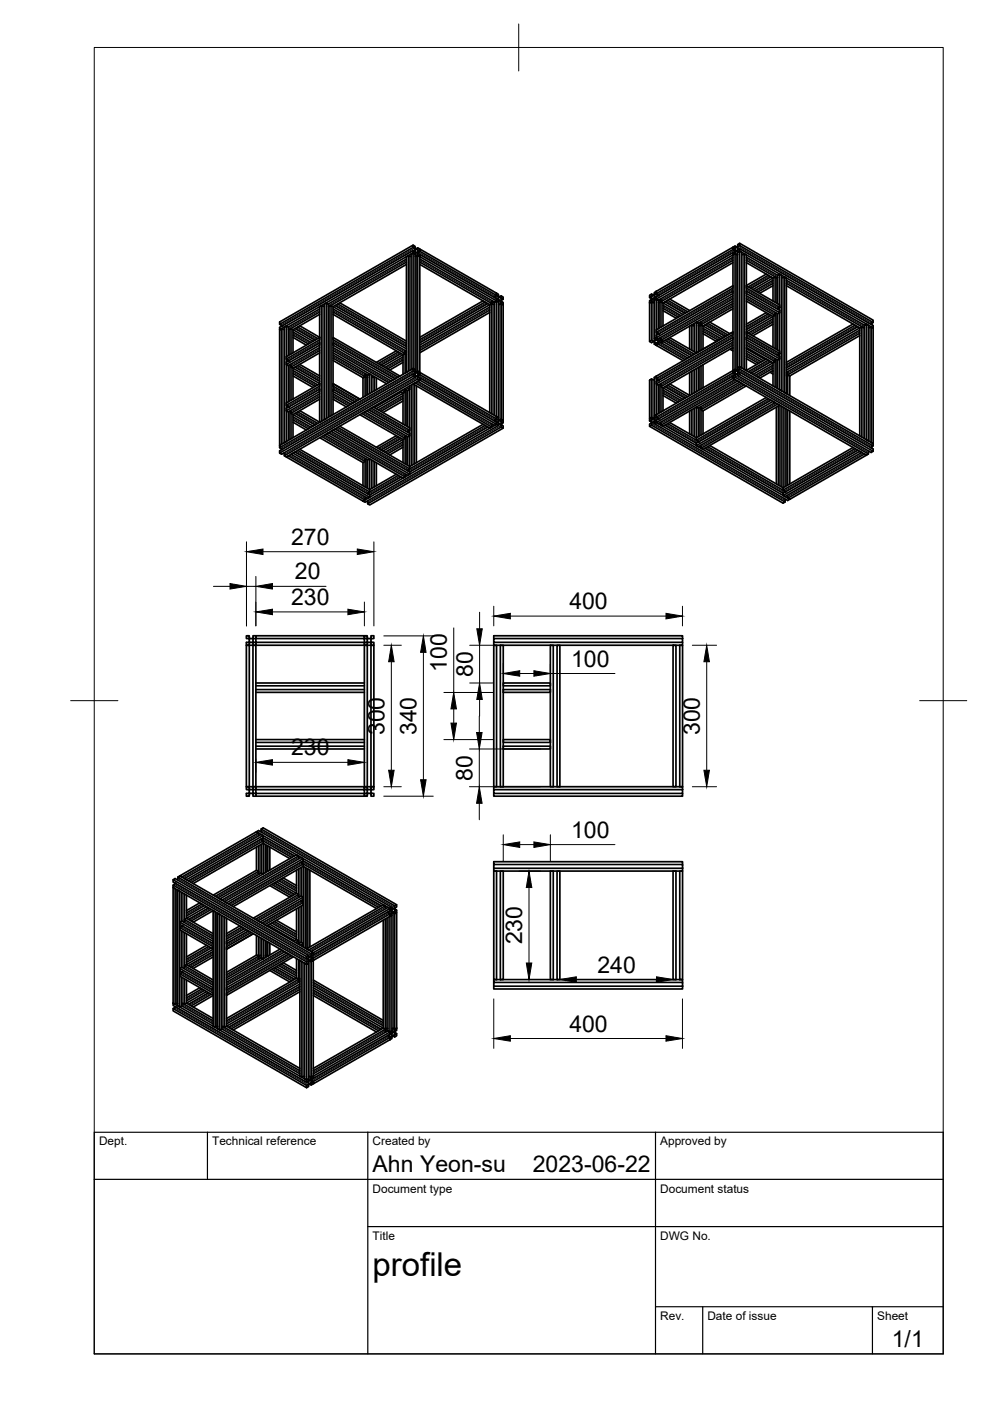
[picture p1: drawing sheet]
<svg xmlns="http://www.w3.org/2000/svg" width="210mm" height="297mm" viewBox="0 0 210 297" stroke-linecap="round" stroke-linejoin="round" font-family="sans-serif">
<defs><g id="words">
<text font-size="7" x="79" y="270.6">profile</text>
<g font-size="4.9">
<text x="61.7" y="115.5">270</text>
<text x="62.5" y="122.9">20</text>
<text x="61.7" y="128.3">230</text>
<text x="120.7" y="129.2">400</text>
<text x="94.7" y="142.4" transform="rotate(-90 94.7 142.4)">100</text>
<text x="100.2" y="143.5" transform="rotate(-90 100.2 143.5)">80</text>
<text x="121.1" y="141.3">100</text>
<text x="81.5" y="155.9" transform="rotate(-90 81.5 155.9)">300</text>
<text x="88.3" y="155.9" transform="rotate(-90 88.3 155.9)">340</text>
<text x="148.4" y="155.9" transform="rotate(-90 148.4 155.9)">300</text>
<text x="61.7" y="160.2">230</text>
<text x="100.2" y="165.5" transform="rotate(-90 100.2 165.5)">80</text>
<text x="121.1" y="177.6">100</text>
<text x="110.7" y="200.2" transform="rotate(-90 110.7 200.2)">230</text>
<text x="126.7" y="206.2">240</text>
<text x="120.7" y="218.7">400</text>
<text x="79" y="248.5">Ahn Yeon-su</text>
<text x="113" y="248.5">2023-06-22</text>
<text x="189.1" y="285.7">1/1</text>
</g>
<g font-size="2.5">
<text x="21" y="242.9">Dept.</text>
<text x="45" y="242.9">Technical reference</text>
<text x="79" y="242.9">Created by</text>
<text x="140" y="242.9">Approved by</text>
<text x="79" y="252.8">Document type</text>
<text x="140" y="252.8">Document status</text>
<text x="79" y="262.9">Title</text>
<text x="140" y="262.9">DWG No.</text>
<text x="140" y="279.9">Rev.</text>
<text x="150" y="279.9">Date of issue</text>
<text x="186" y="279.9">Sheet</text>
</g>
</g></defs>
<!-- layer: Visible -->
<g fill="none" stroke="#000" stroke-width=".36">
<path d="M86.2 54.4l.4-.2v24.5l-.4 .3zM86.2 56.1l-15.6 8.9M86.2 55.6l-16.3 9.3M86.2 54.9l-16.6 9.5M86.6 54.2l.6 .1M87.6 53.1v.5l.4 .3v24.5l-.4-.3-.4 .3v-24.5l.4-.3v24.5l.4 .3 .1 .5M87.6 52.5v-.5l-28.3 16.3v.5l28.3-16.3 .4 .4M87.6 52l.4 .2 .1 .6M88 53.5l.1-.1 .3 .2M88 54.3h.3M88 52.9v.3M88 53.2l-.1 .1-.3-.2-28.3 16.3v.5l28.3-16.3 .4 .3v-.4"/>
<path d="M88.1 52.8l.5-.3v.4l-.2 .1M88.1 52.8l.3 .1M88.3 54.3l.3-.1 .4 .2v24.6l-.4-.3-.5 .2M88.4 53.6l.2 .6-.3 .1M88.6 52.5l.4 .3v.5l-.4 .2v-.3M88.6 53.2l.4 .1-.4 .3M88.6 53.5l.4 .4v.5l-.4-.2v24.5l.4 .3v.4l-.4 .3v-.3l.1-.1 .3 .1-.3 .2M89 55.6l15.3 8.8 .5 .1M89 54.9l15.8 9.1M89 56.1l14.8 8.5M155.4 55.2l-15.3 8.8v5.4M155.4 55.7l-14.8 8.5"/>
<path d="M155.4 54.5l-15.8 9.2M155.4 54v24.6M155.7 53.4l-.3 .2v.4M155.7 52.7l-.3 .2 .3 .2M155.7 52.7l.2 .1v.3M155.7 53l.1 .2M155.9 52.2l.4 .2-.4 .2zM155.9 52.2l-.5 .2v.5l.5 .2M155.9 53.1l-.2 .3M156.1 54l-.2-.2-.5 .2M156.1 53.9h.3M156.3 52.4l.1-.6 .4-.2 28.3 16.3v.5"/>
<path d="M156.5 52.9l.3-.2 28.3 16.3v.5l-28.3-16.3-.4 .3 .4-.3v25.1l28.3 16.2-.3 .2M156.6 52.2l-.2 .3 .2 .4M156.8 52.7v.5l.4 .3v24.5l-.4-.2-.4 .2v-25l-.4 .2-.1 .3v24.8l-.5 .3v.5l.5 .2M156.8 51.6v.5l28.3 16.3-.3 .1M156.8 52.1l-.3 .1M157.3 53.9l.5-.1v24.5l.4 .3M157.8 53.8l.4 .2v24.6M158.2 55.7l5.7 3.2M158.2 55.2l6.4 3.7M158.2 54.5l6.7 3.9M162.5 58.1l-4.3 2.4M162.9 58.4l-4.3 2.4"/>
<path d="M163.5 58.7l-4.3 2.4M163.9 58.9l.4-.2v5.4M163.9 59.4l-3.8 2.2M163.9 58.9l-4.3 2.5M163.9 58.9v4.9M164.3 58.7l.3 .2M164.6 58.8h.3M164.9 58.4v6M165.3 58.1l.4 .3v24.5l-.4-.3v-24.5l-.4 .3M166.3 58.7l.4 .2v24.6l-.4-.3zM166.3 58.7l-.5 .1M166.7 59.4l16.6 9.5"/>
<path d="M59.3 68.8l.4 .3M59.3 69.9l.4-.2v24.5l-.4 .2zM59.7 69.7l.6 .1M60.3 69.3l.4-.2v24.5l-.4 .3zM60.7 69.1l.4 .2v6.1M60.7 77.3l7.1-4.1v-.5l-7.1 4.1v.5l.4 .2M60.7 76.1l7.1-4.1v-.4l-7.1 4v.5l.3 .2M61 76.3l.1 .2M61.1 77.5v7.7M61.1 69.8h.3M61.6 77.3l.1 .2M61.7 77.5v.3l.4 .3"/>
<path d="M61.7 69.7v5.4M61.7 77.5v7.4M62.1 69.9l4.3 2.5M62.1 70.4l3.9 2.2M62.1 71l3.3 1.9M62.1 71.5l2.9 1.7M62.1 78.1l5.7 3.2M62.1 78.6l5.3 3M62.1 79.2l4.7 2.7M62.1 79.7l4.3 2.5M62.1 69.9v4.9M62.1 78.1v6.5"/>
<path d="M62.5 69.6l4.3 2.5M62.5 77.8l5.3 3M63.1 69.3l4.3 2.5M63.1 77.5l4.7 2.7M63.5 69.1l4.3 2.4M63.5 77.3l4.3 2.4M67.8 66.2l-6.4 3.6 .3-.1 .4 .2M67.8 66.6l-5.7 3.3M67.8 65.5l-6.7 3.8M67.8 73.7l-6.7 3.8M67.8 74.8l-5.7 3.3M67.8 74.3l-6.1 3.5"/>
<path d="M68.2 64.8l-.4 .2v24.5M68.8 64.9l-.6-.1v24.5l-.4 .2M69.2 64.2l-.4 .2v24.6l.4-.3v-24.5l.4 .2v24.1M69.6 64.9h.3M70.2 64.8l-.3 .1M70.6 65l-.4-.2v23.4M70.6 75.9l6.8 3.9v4.2M70.6 66.2l15.6 8.9M70.6 65l15.6 9M70.6 65.5l15.6 9M70.6 66.6l14.8 8.6M70.6 73.7l12.4 7.1"/>
<path d="M70.6 74.8l11.4 6.6M70.6 75.3l7.4 4.2M70.6 76.4l6.4 3.7M70.6 74.3l11.8 6.8M70.6 65v22.9M71 64.8l15.2 8.7M71.6 64.4l14.6 8.4M72 64.2l14.2 8.1M77.5 79.3l-.1 .5-.4 .3M78 79.5l.4-.2-1.4 .8M78 79.5v4.2M78 80l-.6-.2-.4 .3"/>
<path d="M78.4 79.3v4.1M78.8 79.6v3.6M79.4 79.8l-.6 .2M79.4 79.9v3M84 74.4l-4.2 2.4M84.5 74.6l-4.3 2.5M84.8 79.7l-14.2-8.1v.4l13.8 8M85 75l-4.2 2.4M85.4 75.2l.5-.2v4.1M85.4 76.8l-2.8 1.7M85.4 76.3l-3.2 1.9M85.4 75.7l-3.8 2.2"/>
<path d="M85.4 75.2v4.2M86 74.4l-.1 .6-.5 .2M86.2 74.8l-5 2.8M87.6 78.6v-.5l-28.3 16.3v.5l28.3-16.3 .4 .3v.5l-.4-.1-28.3 16.3v.5l28.3-16.3 .4 .2M87.6 79.3v.5M88 79.7l.1-.1 .3 .2M88 79.7v.3l-28.3 16.3-.4-.2M88.4 79.1l.2-.1v-.3l-.5 .3 .3 .1M88.4 79.8l.2 .2M88.6 79.7l.4 .4v.5l-28.3 16.3-.4-.3M88.7 79.6l-.1 .2M102.4 63.8l-13.4 7.7"/>
<path d="M102.8 64l-13.8 8M103.4 64.4l-14.4 8.3M103.8 64.6l.5-.2v23.4M103.8 66.2l-14.8 8.6M103.8 65.8l-14.8 8.5M103.8 65.1l-14.8 8.5M103.8 64.6v22.9M104.4 63.8l-.1 .6-.5 .2M104.8 64l.5-.2v24.5M104.8 64v24.1M105.3 63.3l.4 .1M105.3 62.2l-16.3-9.4v.5l16.5 9.5 .2 .2"/>
<path d="M105.3 62.2v.4l-.4 .4M105.3 62.2l.4 .2 .1 .6M105.3 63.3v.5l-16.3 9.4M105.3 63.8l.4 .2v24.6l-.4-.3M105.3 63.3v.5l-.5 .2M105.3 63.3l-16.3-9.4v.5l16.3 9.4M105.7 63.1v.3M105.7 64.5h.3M105.8 63h.5M105.8 63l.5-.3v.4M105.8 63.6l.5 .4v.4l-.3 .1 .3-.1 .4 .2v24.5l-.4-.2-.3 .2M105.8 63.6l-.1 .4-.4-.2"/>
<path d="M106.3 62.7l.4 .3v.5l-.4 .2M106.3 63.7l.1 .2M106.4 64l.3 .1v.5l-.4-.2v24.5l.4 .2v.5l-.4 .3M106.4 63.3l.3 .2M106.4 63.3l-.1 .4M137.7 64.2v8.2l.5-.2M137.7 72.4l.5 .3 .5-.2M138.2 62.3l-.5 .3v.5l.5 .2v-.3M138.2 63.7v8.5l.4 .2 .4-.2M138.2 63.3l-.5 .4v.5M138.2 63l-.2-.1-.3 .2M138.2 62.7l.4-.1-.4-.3v.4"/>
<path d="M138.6 63.3l-.4 .3M138.6 63.2l.1 .1M138.7 63.7l.4-.3 5.7 3.3M138.7 63.7l.4-.3 .5 .3M138.7 63.7v8.1l.3 .2M138.7 72.5v.5l.3-.2M138.7 62.7v.3M138.7 63.3v.4M138.7 72.5l.3 .2M138.7 73l.4 .2M138.7 64.1l-.5-.1-.5 .2M139 72v.2"/>
<path d="M139 72.6v.2M139.1 62.9l-.4 .1M139.1 61.8v.5l.3 .1-.3-.1-.4 .4M139.1 61.8l-.4 .2-.1 .6M139.1 79.8l-.4 .2v8.2l.4-.3M139.1 62.9v.5l.5 .3M139.1 61.8l16.3-9.4v.5l-16.3 9.4zM139.1 62.9l16.3-9.3v.4l-16.3 9.4M139.1 79.8v.4l.3 .2M139.1 79.8l16.3-9.4v.5l-16.3 9.3M139.1 70.4l16.3-9.3v-.5l-16.3 9.3v.5l.3 .2M139.1 71.1l16.3-9.4v.5l-16.3 9.4 .5 .2-.5-.2z"/>
<path d="M139.1 63.4v8.2l-.4 .2M139.1 62.9v.5M139.1 73.2l5.7 3.3M139.3 72.6v.2M139.3 72.8l6 3.4M139.4 62.4l.2 .3M139.4 70.6l.2 .2M139.6 72.7v.3l-.5 .2M139.6 71.8l-.4 .3 .7 .2M139.6 72.5v.5l-.5 .2M139.6 63.7v6M139.6 72.5l-.3 .2"/>
<path d="M139.6 72.5h.3M139.6 64.1h.3M139.7 72.4l-.1 .2M139.8 64.1l.3-.1 .5 .2M139.8 72.5l6 3.4M140 63.4l.1 .6 .5 .2M140 71.6l.1 .2M140.1 71.8v.4l.5 .2M140.1 71.8v.4l-.3 .1M140.6 65.9l2.8 1.6M140.6 65.4l3.2 1.9M140.6 64.7l3.8 2.2"/>
<path d="M140.6 64.2v4.9M140.6 72.4l-.5 .3M140.6 72.4l5.6 3.3M141 64l4.2 2.4M141 72.2l5.7 3.2M141.6 63.7l4.2 2.4M141.6 71.8l5.6 3.3M142 63.4l4.2 2.5M142 71.6l5.6 3.2M146.2 69.1v4.9M146.2 79v4.8l-4.2-2.4M146.6 78.7v4.9"/>
<path d="M147.2 68.6v6M147.2 78.4v4.9M147.2 69l-.5-.1-.1 5.4M147.6 68.3v6.6l7.8-4.5M147.6 78.1v5M148.1 77.9v4.9M148.1 69h.3M148.3 69l.3-.1v5.4M148.6 77.6v4.9M149.1 70.7l2.8 1.7M149.1 70.3l3.2 1.8M149.1 69.6l3.8 2.2"/>
<path d="M149.1 77.3v4.9M149.5 68.9l4.2 2.4M150.1 68.5l4.2 2.5M150.5 68.3l4.2 2.4M153.3 71.6l-5.6-3.3 .4 .2v6.1M154.8 74l.6 .4M155.2 73.8l.2 .1M155.4 65l-6.8 3.9 .5 .2v4.9M155.4 65.5l-6.3 3.6-.5-.2-.1-.6M155.4 78.6v.5l-16.3 9.3v-8.6M155.4 63.4l-15.3 8.8 .5 .2M155.4 64.3l-7.3 4.2"/>
<path d="M155.4 63.8l-14.8 8.6M155.4 78.6l-16.3 9.3M155.4 73.7l-14.8 8.5M155.4 73.2l-15.3 8.8M155.4 72.5l-15.8 9.1M155.4 62.7l-15.8 9.1M155.7 78.9l-.3 .2 .3 .1M155.7 78.9l.2 .1v.3M155.7 79.2l.1 .2M155.9 80l-.5 .2v-.5l-16.3 9.4M155.9 79.3l-.2 .3M156.1 78.5l-.2-.2-.5 .3"/>
<path d="M156.1 78.5h.2M156.3 78.6l-.4-.3-.1 .3 .2 .1M156.3 78.6l-.3 .1M156.4 78.3v-.3l.4-.2 28.3 16.3v.4M156.4 78.3l-.1 .3M156.5 79.1l.3-.2 28.3 16.3v.5M156.6 78.4l-.2 .3 .2 .3M156.8 78.9v.5l28.3 16.3-.4 .2-28.3-16.3v-.4l-.5 .3v.5l28.2 16.3-.4 .2-28.3-16.3v-.5l.3-.1M156.8 78.3l-.3 .1M156.8 79.4l-.4 .2M158.2 70.4l7.1 4.1v.5l-7.1-4.1zM158.2 71.6l7.1 4v.5l-7.1-4.1z"/>
<path d="M158.2 72.5l6.7 3.9 .4-.3M158.2 73.2l6.1 3.5-.4 .2-5.7-3.2M158.2 60.6l7.1 4.1v.5l-7.1-4.1zM158.2 61.7l7.1 4.1v.5l-7.1-4.1zM158.2 62.7l6.7 3.8 .4-.2M158.2 63.4l6.1 3.5-.4 .2-5.7-3.3M158.2 73.9l4.1 2.3M158.2 76l2.2 1.3M158.2 75.6l2.6 1.5M158.2 74.9l3.2 1.8M158.2 74.4l3.6 2.1M158.2 70.4l5.7-3.3v6.5"/>
<path d="M159.6 79.4l4.3-2.5v4.9M162.5 76.1l-4.3 2.4M162.5 66.3l-4.3 2.4M162.9 76.4l-4.3 2.4M162.9 66.5l-4.7 2.7M163.3 78.9l.6 .4M163.5 66.9l-5.3 3M163.5 76.7l-4.3 2.4M163.7 78.7l.2 .1M163.9 60.6l-2.8 1.6M163.9 60.1l-3.3 1.9M163.9 78.6l-2.8 1.6"/>
<path d="M163.9 78.1l-3.3 1.9M163.9 77.4l-3.8 2.2M163.9 68.7l-4.3 2.5M163.9 68.2l-4.7 2.8M163.9 67.6l-5.3 3M164.3 76.4v5.7M164.5 76.1l-.2 .2M164.5 66.3l-.2 .2v7.4M164.9 66.5v7.7M164.9 76.4v6M165.3 75l-.4 .4M165.3 65.2l-.4 .3"/>
<path d="M166.7 79.6l.3-.1v4.1M166.7 79.3l.7 .4M166.7 60.6l15.6 8.9M166.7 60.1l16.3 9.3M166.9 78.9l.1 .6 .4 .2M180.9 68.7l-14.2 8.1M181.3 68.9l-14.6 8.4M181.9 69.3l-15.2 8.7M182.3 70.7l-15.3 8.8 .4 .2v4.2M182.3 71.1l-14.9 8.6M182.3 70l-15.6 9M182.3 69.5l-15.6 9"/>
<path d="M182.3 69.5v22.9M182.7 69.3v23.4M183 69.4h.3M183 69.4l-.3-.1-.4 .2M183.3 68.9v24.1M183.7 68.7l.4 .2v24.6l-.4-.3v-24.5l-.4 .2M184.7 69.3l.4 .2v24.6l-.4-.3v-24.5l-.6 .1M184.9 68.5l-.2 .3M59.3 94.9l.4 .4M60.7 87.1l7.1-4.1v-.5l-7.1 4.1v.5l.4 .2M60.7 85.9l7.1-4v-.5l-7.1 4v.5l.3 .2M61 86.1l.1 .2"/>
<path d="M61.1 87.3v6.1M61.6 87.1l.1 .2M61.7 87.3v.3l.4 .3M61.7 87.3v5.8M62.1 87.9l4.3 2.4M62.1 88.4l3.9 2.2M62.1 89l3.3 1.9M62.1 89.5l2.9 1.7M62.1 87.9v4.9M62.5 95.8l15.9 9.2M62.5 87.6l4.3 2.5M63.1 95.5l15.3 8.8"/>
<path d="M63.1 87.3l4.3 2.5M63.5 95.3l14.9 8.5M63.5 87.1l4.3 2.4M67.8 83.5l-6.7 3.8M67.8 84.6l-5.7 3.3M67.8 84.1l-6.1 3.5M67.8 92.8l9.2 5.3M68.2 92.5l9.2 5.3M68.8 92.2l9.2 5.3M70.6 83.5l3.8 2.2M70.6 84.1l3.3 1.9M70.6 84.6l2.8 1.7"/>
<path d="M70.6 81.3l5.7 3.3M71 90.9l15.9 9.2M71.6 90.6l15.3 8.8M72 90.4l14.9 8.5M75.3 85.2l-4.7-2.7v.5l4.3 2.5M76.3 84.7l-5.7-3.3v.5l5.3 3M76.3 87.9l9.1 5.3M76.7 87.7l9.2 5.2M77 80.1v4.2M77 98.1v4.9M77.3 87.3l9.1 5.3M77.4 97.5v.3l-.4 .3"/>
<path d="M77.4 97.5v5.7M77.5 97.2l-.1 .3M77.7 87.1l9.2 5.3M78 97.5v6.1M78.1 86.9l8.8 5v.5l-.5 .2M78.4 97.3l-.4 .2M78.4 97.3v6.5M78.7 86.5l8.2 4.7M78.8 97.5v6.1M79.1 86.3l7.8 4.4v.5l-.4 .4M79.4 97.9v5.3M79.8 80.1v2.5"/>
<path d="M79.8 98.1v4.9M83.8 80.3l-13.2-7.6v.5l12.8 7.3M84 92.4l-4.2 2.4M84.5 92.6l-4.3 2.5M84.8 83l.6 .4M85 92.9l-4.2 2.5M85 83.1l-5.6 3.3M85.2 82.7l.7 .4M85.4 83.4v6.5M85.4 93.2v4.9M85.4 93.2l-4.2 2.4M85.4 93.7l-3.8 2.2"/>
<path d="M85.4 94.8l-2.8 1.7M85.4 94.3l-3.2 1.9M85.4 83.4l-5.6 3.2M85.4 83.9l-5.2 3M85.4 85l-4.2 2.5M85.4 84.5l-4.6 2.7M85.8 82.4l.6 .4M85.9 92.6v.3l-.5 .3M85.9 82.8v.3l-.5 .3M85.9 82.8v7.4M85.9 92.6v5.7M86 92.4l-.1 .2"/>
<path d="M86 82.6l-.1 .2M86.2 82.2l.7 .4M86.4 82.8v7.7M86.4 92.6v6.1M86.6 99.5l-.1 .3M86.7 81.9l.2 .2v.5l-.5 .2M86.9 81.8v17.1M87.3 81.6v17.1M87.9 81.6v16.7M88.3 81.8v16.3M88.6 80v.4M89 80.1l16.3 9.4v.5l-16.3-9.4z"/>
<path d="M102.4 90l-15.5 8.9M102.8 90.2l-16.2 9.4 .3-.2v-.5M103.4 90.5l-16.5 9.6M104.3 90.2v.3l-.5 .3-16.2-9.4 .4-.2 16.3 9.3M104.4 89.9l-.1 .3M105 89l-.1 .2M105.3 88.3v.5l-.3 .2M105.3 88.3l.4 .3 .1 .5M105.3 89.5v.5l-.5 .2-16.2-9.4 .4-.2-.4-.2-28.3 16.2-.2-.5M105.3 88.3l-16.3-9.3v.4l16.5 9.6M105.5 89l.1 .6-.3-.1M105.7 90.2l-.4-.2-28.3 16.2"/>
<path d="M105.8 89.1l.5-.2-.1 .4zM106 89l-.2 .1M106.3 90.2v.3M106.3 90.2l-.2-.3-.4-.1v.4l-28.3 16.3-.4-.3M106.3 89.9l.1 .2M106.4 90.1l.3 .2v.5l-28.3 16.3-.4-.3M106.4 89.5l.3 .1M106.4 89.5l-.1 .4M106.7 90.8l-.4-.3-28.3 16.3-.2-.6M138 89.1l-.3 .1M138 89.1l.2 .1M138.2 88.8v-.3l.4 .3-.3 .1"/>
<path d="M138.2 80.3v8.2l-.5 .3v-8.2l.5-.3 .5 .2M138.2 90.2l-.5 .2M138.2 89.5l-.5 .4v.5l28.3 16.3 .5-.3-28.3-16.2v-.4M138.2 88.8l.1 .1M138.6 89.4l-.4 .4M138.7 88.7l-.5-.2-.5 .3v.4l.5 .3v-.3M138.7 88.8v.4M139.1 89.1l-.4 .1M139.1 87.9v.5l.3 .2-.3-.2-.4 .4M139.1 87.9l-.4 .3-.1 .5M139.1 89.1v.5l28.3 16.3-.4 .2-28.3-16.3v-.3l-.1-.1M139.1 89.1v.5l.5 .2 16.3-9.3-.5-.3-16.7 9.6"/>
<path d="M139.1 81.4l16.3-9.4v-.4l-16.3 9.3v.5l.5 .2M139.4 88.6l.2 .2M139.4 80.4l.2 .3M139.6 81.6v6.1M140 89.6l.1 .6 .5 .2 16.2-9.4-.4-.2-16.3 9.4M140 81.4l.1 .2M140.1 81.6v.4l.5 .2M140.1 81.6v5.8M140.6 82.2v4.9M140.6 82.2l4.2 2.5M140.6 82.7l3.8 2.2M140.6 83.8l2.8 1.7"/>
<path d="M140.6 83.4l3.2 1.8M141 90.2l6.6 3.8M141 82l4.2 2.4M141.6 89.8l6.3 3.7-.3-.2v-.5M141.6 81.6l4.2 2.5M142 89.6l5.6 3.2M146.2 87.1v4.9M146.6 86.9v5.4M147.2 86.6v6M147.6 94v.5l.5 .2 16.2-9.3-.4-.3-16.3 9.4M147.6 86.3v6.5M147.7 86.3l.4 .2"/>
<path d="M147.9 93.5l.2 .2M148.1 86.5v6.1M148.5 94.4l.1 .3M148.5 86.3l.1 .2M148.6 94.7v.3l.5 .3 16.2-9.4-.4-.2-16.3 9.3M149.1 87.1l-.5-.2v-.4v5.8M149.1 87.1v4.9M149.5 95l16.5 9.6M150.1 94.7l16.2 9.4-.3-.2v-.5M150.5 94.5l15.5 8.9M157.2 81.2l-9.1 5.3M157.8 81.6l-9.2 5.3"/>
<path d="M158.2 81.8l-9.1 5.3M162.5 84.3l-14.9 8.5M162.9 84.5l-15.3 8.8M163.5 84.8l-15.9 9.2M164.6 86.3v16.3M165 86.1v16.8M165.6 86.1v17.1M166 86.3v17.1M166.5 86.6v16.6M167 86.9v16M167.4 87.1v15.5M180.9 94.9l-14.9 8.5"/>
<path d="M181.3 95.1l-15.3 8.8M181.9 95.4l-15.9 9.2M184.3 95.7l-.2 .6M184.9 94.7l-.2 .2M77.4 106l-16.3-9.4-.4 .3 16.3 9.3M77.5 105.4l-.1 .6-.4 .2M78.1 104.4l-.1 .3M78.4 105v.4l-.4 .3-16.3-9.4 .4-.2 16.3 9.3M84 100.5l-5.6 3.3M84.5 100.8l-6.4 3.7 .3-.2v-.5M85 101.1l-6.6 3.9M85.9 100.8v.3l-.5 .3-16.2-9.4 .4-.3 16.3 9.4"/>
<path d="M86 100.5l-.1 .3M86.9 100.1v.4l-.5 .3-16.2-9.4 .4-.2 16.3 9.3M166 104.6v.5l.5 .2 16.2-9.4-.4-.2-16.3 9.4M166.3 104.1l.2 .2M166.6 105.9l-.1 .5M166.9 105.1l.1 .2M167 105.3v.3l.4 .3 16.3-9.4-.4-.2-16.3 9.3M52.9 135.2v-.4h-.7v.6h.5l.2 .2-.1 .5-.6 .1v.6h.7v-.5l.5-.1M52.9 135.2l.2 .2h.3M52.9 136.8h1.4v30h-2.1v-30h.7v30M53.6 135.2v-.4h.7v.6h-.6l-.1 .6 .3 .2h.4v.6h-.7v-.5l-.1-.1M53.6 136.8v30"/>
<path d="M53.7 135.2l-.2 .2M54.3 135.4v.8h23M54.3 136.2v.6h23M77.3 136.2v.6h.6v-.5l.6-.1M77.3 136.8v30h2v-30h-1.4M77.3 136.8h.6v30M77.3 135.4h-23v-.6h23v2M77.9 135.2v-.4h-.6v.6h.4l.2 .2-.1 .5-.5 .1M77.9 135.2l.2 .2h.4M78.7 135.2v-.4h.6v.6h-.6v.6l.2 .2h.4v.6h-.6l-.1-.5-.1-.1M78.7 136.8v30M78.7 135.2l-.2 .2"/>
<path d="M104.7 135.4h40v.8h-40zM104.7 135.4v-.6h40v.6M104.7 136.2v.6h40v-.6M104.7 136.8h.6v30h-.6zM106.1 136.8h.6v30h-.6zM116.7 136.8h.6v30h-.6zM118.1 136.8h.6v30h-.6zM142.7 136.8h.6v30h-.6zM144.1 136.8h.6v30h-.6zM54.3 158.2h23M54.3 146.2h23M54.3 156.8h23"/>
<path d="M54.3 157.4h23M54.3 158.8h23M54.3 144.8h23M54.3 145.4h23M54.3 146.8h23M106.7 156.8h10v.6h-10zM106.7 158.2h10v.6h-10zM106.7 144.8h10v.6h-10zM106.7 146.2h10v.6h-10zM52.9 168l-.2 .2M53 168.2h.4M53.1 168.2l-.2 .2v.4h-.7v-.6h.4"/>
<path d="M53.4 167.4l-.5-.1v-.5h-.7v.6l.6 .1 .1 .5M53.5 167.4l.2-.2-.1-.4h.7v.6l-.6 .1-.1 .5M53.5 168.2l.1 .1v.5h.7v-.6h-.5M53.7 168l.2 .2M54.3 167.4v.8h23M54.4 176.3l.4-.2 28.3 16.3-16.7 9.6v.5l16.3-9.4v-.5zM54.4 179.6v4.9M54.8 176.9l.2 .2M54.8 176.6l-16.3 9.4-.4-.3 16.3-9.4 .4 .3v.3M54.8 179.4v5.7M55.4 175.8l-.1 .5M55.4 179v6.1"/>
<path d="M55.4 177.9l.1 .2M55.8 177.2l-16.3 9.3-.4-.2 16.3-9.4 .4 .3v.4M55.8 178.8v-.5l-.3-.2 6.4 3.7M55.8 177.6l6.6 3.9M55.8 178.8l5.6 3.2M55.8 178.8v6.5M55.8 177.6l-15.8 9.2M55.8 178.3l-15.3 8.8M55.8 178.8l-14.8 8.5M56.2 179v6M56.8 179.4v5.3M57.2 179.6v4.9"/>
<path d="M77.3 167.4h-23v-.6h23v2h-23v-.6M77.3 168.2h.4M77.9 168l-.2 .2M78.1 168.2h.4M78.1 168.2l-.2 .2v.4h-.6v-.6M78.5 167.4l-.6-.1v-.5h-.6v.6l.5 .1 .1 .5M78.5 167.4l.2-.2v-.4h.6v.6l-.6 .1v.5M78.5 168.2l.1 .1 .1 .5h.6v-.6h-.4M78.7 168l.2 .2M104.7 167.4h40v.8h-40zM104.7 167.4v-.6h40v.6M104.7 168.2v.6h40v-.6"/>
<path d="M36.7 186.5v.5l28.3 16.3 .3-.2 .1 .1a.54 .54 0 0 1-.4 .7l-28.3-16.2 .4-.5M36.7 187.7v.5l28.3 16.3 .4-.3 .2-.6M37.7 186l-.1 .5M38.4 196.5l-.3 .2v.5l7.1 4v-.5l-7.1-4M38.5 195.3l-.4 .2v.5l7.1 4.1v-.5l-7.1-4.1M38.5 189.2v6.1M38.5 197.4v7.7M38.5 195.3l6.7 3.8M38.5 196.2l-.1 .3M39.1 189.5v5.8M39.1 197.7v7.4M39.1 195l6.1 3.4"/>
<path d="M39.1 195.3l-.1 .2M39.5 194.7l-.4 .3v.3M39.5 189.8v4.9M39.5 198v6.5M39.5 194.7l5.7 3.3M42.4 191.4l-2.9 1.7M42.8 191.7l-3.3 1.9M43.4 192l-3.9 2.2M43.8 192.2l-4.3 2.5M44.2 192.5l-4.2 2.5M44.8 192.8l-4.3 2.5M45.2 193v24.6l.4 .2 .6-.1"/>
<path d="M45.2 193l.4 .3v24.5M45.2 193.1l-4.2 2.4M47 194.1v24.1M47.6 194.4v23.4M48 194.7v22.9M50.9 196.3l-2.9 1.7M51.3 196.6l-3.3 1.8M51.9 196.9l-3.9 2.2M52.3 197.1l-4.3 2.5v.5l4.7-2.7M53.3 197.7l-5.3 3v.5l5.7-3.3M53.7 198l-5.7 3.3M54.4 198.3v4.2l.4 .2-6.8 4"/>
<path d="M54.4 184.5l.4 .2v.4M54.4 184.5l-9.2 5.3M54.8 185.1l.2 .2M54.8 198.6v4.1l.3-.1M54.8 184.7l-9.2 5.3M55.4 198.9v4.2l.4 .2-1.4-.8M55.4 185.1l.4 .2M55.4 185.1l-9.2 5.3M55.8 199.1v4.2M56.2 199.4v3.6M56.8 196.2l5.6 3.3M56.8 199.7v3"/>
<path d="M57.2 195.9l5.7 3.3M57.2 187.8l4.2 2.4M57.2 200v2.5M57.6 195.7l5.3 3M57.6 187.5l4.3 2.5M58.2 195.4l4.7 2.7M58.2 187.2l4.2 2.4M58.6 195.1l4.3 2.5M58.6 187l4.3 2.4M59 186.7l3.9 2.2M59.6 186.4l3.3 1.9M60 186.1l2.9 1.7"/>
<path d="M62.9 199.2l.4 .3v.3M62.9 189.4l.4 .2v.4M62.9 184.5v4.9M62.9 192.7v6.5M62.9 199.2l-.7 .4M62.9 189.4l-9.2 5.3M63.3 181.8l.1 .2M63.3 199.8l.1 .2M63.3 190l.1 .2M63.3 181.5l-16.3 9.3-.4-.2 16.3-9.4 .4 .3v.3M63.3 184.2v5.8M63.3 192.4v7.4"/>
<path d="M63.3 199.5l-.6 .3M63.3 189.6l-9.2 5.3M63.9 199.8l.4 .2v.5l-.2 .1M63.9 190l.4 .2v.5l-8.8 5M63.9 183.9v6.1M63.9 192.1v7.7M63.9 199.8l-.7 .4M63.9 190l-9.2 5.2M63.9 182.8l.1 .2M63.9 190.9l.4 .5v.5l-7.8 4.4M64 183l.3 .2v.5M64 183l16.3 9.4"/>
<path d="M64.3 182l-16.3 9.4-.4-.2 16.3-9.4 .4 .2v.5M64.3 182.5l16.5 9.6M64.3 183.7l15.5 8.9M64.3 183.7v17.1M64.3 182.5l-15.8 9.2M64.3 183.2l-15.3 8.8M64.3 183.7l-14.9 8.5M64.3 190.2l-9.2 5.3M64.3 191.4l-8.2 4.7M64.7 183.9v17.1M65.3 184.2v16.8M65.7 184.5v16.3"/>
<path d="M81.3 195.1v22.9M81.7 192.1l-16.3 9.3-.4-.2 16.3-9.4 .4 .3v.3M81.7 194.8v23.4l-15.3 8.8M81.7 192.4l.1 .2M82.3 194.5v24.1M82.3 193.4l.1 .2M82.7 194.3l.4-.3v24.6M82.7 193.1v-.5l-.4-.2-16.3 9.3 .4 .3v.5l-.3 .2M82.7 194.3l-16.3 9.3v-.5v.5l-.4 .3-.4-.3M83 193.6l-.3 .2-.3-.2 .3 .2v.5M83.1 193l-.1 .6M83.1 192.4v.3"/>
<path d="M83.1 193l-.1-.1-.3 .2M83.2 193.5l.5 .2 .4-.3v24.6M83.3 193.4l-.2 .6-.4 .3M83.7 192.1l.4-.3-28.3-16.3-.4 .3 28.3 16.3v.3M83.7 192.4l-.4 .4-.2-.1M83.8 192.4l-.1 .3M83.8 193.1l-.1-.4 .4 .3-.3 .1M84.1 193v.4l-.4 .3-.5-.3 .3-.1 .2 .1v25.1l-.5 .5-.1-.4M84.1 191.8v.5l-.3 .2M104.7 184.1h40v.6h-40zM104.7 183.3v.8M104.7 184.7h.6v23h-.6z"/>
<path d="M106.1 184.7h.6v23h-.6zM116.7 184.7h.6v23h-.6zM118.1 184.7h.6v23h-.6zM142.7 184.7h.6v23h-.6zM144.1 184.7h.6v23h-.6zM144.7 183.3v-.6h-40v.6h40v.8M36.7 212.7v.5l28.3 16.3 .4-.2v.4M36.7 212.7l28.3 16.3v.5M36.7 213.8v.5l28.3 16.3 .4-.2 .2-.6M36.7 212.7l.4 .2 .6-.1M36.7 212.7v-24.5l.4 .2v24.5M37.1 213.4l-.4 .4 28.3 16.3 .4-.4"/>
<path d="M38.4 206.3l-.3 .2v.5l7.1 4v-.4l-7.1-4.1M38.5 213.3l-.4 .2-.4-.2v-24.6l.4 .3v24.5M38.5 205.1l-.4 .2v.5l7.1 4.1v-.5l-7.1-4.1M38.5 213.3l6.7 3.8M38.5 207.2v6.1M38.5 205.1l6.7 3.8M38.5 206.1l-.1 .2M38.6 212.8h.2M39.1 207.5v5.4M39.1 204.8l6.1 3.5M39.1 205.1l-.1 .2M39.5 212.7l-.4 .2-.3-.1 6.4 3.6"/>
<path d="M39.5 204.5l-.4 .3v.3M39.5 212.7l5.7 3.2M39.5 207.8v4.9M39.5 204.5l5.7 3.3M42.4 209.4l-2.9 1.7M42.8 209.7l-3.3 1.8M43.4 210l-3.9 2.2M43.8 210.2l-4.3 2.5M43.8 200.4l-4.3 2.5M44.2 210.5l-4.2 2.4M44.2 200.7l-4.7 2.7M44.8 210.8l-4.3 2.5"/>
<path d="M44.8 201l-5.3 3M45.2 211.1l-4.2 2.4M45.2 201.3l-5.7 3.2M45.2 201.7l-5.2 3.1M45.2 202.4l-4.7 2.7M45.2 202.9l-4.2 2.4M47 218.2l-.4 .2-.4-.2v-24.6l.4 .3v24.5M47 218.2l16.6 9.5M47 217.7h.3M48 217.6l-.4 .2-.3-.1 16.3 9.3M48 217.6l15.6 8.9M54.4 202.5l.4 .2 .2 .6"/>
<path d="M54.4 202.5l-6.4 3.7M55.1 202.6h.3M55.4 203.1l-7.4 4.2M56.2 202.6l.6 .1M57.2 205.7l4.2 2.5M57.6 205.5l4.3 2.5M58.2 205.2l4.2 2.4M58.6 204.9l5 2.9M59 204.7l3.9 2.2M59.4 201.2l-11.4 6.6M59.6 204.4l3.3 1.9M59.8 201.5l-11.8 6.8"/>
<path d="M60 204.1l2.9 1.7M60.4 201.8l-12.4 7.1M60.8 202l-12.8 7.4v.5l13.2-7.6M61.8 202.6l-13.8 8v.4l14.2-8.2M62.9 207.4l.4 .2 .3-.1M62.9 207.4l.4 .2v.4M62.9 203.2v4.2M62.9 207.4l-14.9 8.5M63.3 208l.1 .2M63.3 203.5v4.1l-15.3 8.8M63.6 208.6l-15.6 9M63.6 209.1l-15.1 8.7"/>
<path d="M63.6 208.1l-15.6 9M63.6 209.8l-14.6 8.4M63.6 210.3l-14.2 8.1M64.3 200l-.7 .4M64.6 204.2l.4 .3v24.5l.4-.3-.4 .3-.4-.3zM65 202.8l.4-.2-28.3-16.3-.4 .2 28.3 16.3v.5M65 203.9v.6l.4-.3v24.5M65.4 202.6v.3M65.5 203.7l.5 .2 .4-.3v24.6M65.8 202.8l-.4 .1M65.8 203.5l-.2 .1M65.9 203.5h.1v25.2l-.1 .3"/>
<path d="M66 202.2l.4-.2-28.3-16.3-.4 .3 28.3 16.2-.1 .6M66 202.8l.1 .2M66.1 203l.3 .1 16.3-9.3v25.5M66.1 202.6l-.1 .3M66.1 203.3l-.1-.4 .4 .2-.3 .2M66.4 209.4l16.3 9.4 .4-.2M66.4 210.6l13.9 8M66.4 209.9l14.4 8.3M66.4 208.9l14.9 8.6M66.4 208.3l14.9 8.5M66.4 207.8l14.9 8.6M66.4 211.1l13.4 7.7"/>
<path d="M81.3 218l.4 .2 .6-.1M81.3 218l.4 .2 .1 .6M81.3 218l-14.9 8.5M82.3 218.6l.4 .2 .4-.2M82.3 218.6l.4 .2v.5M82.3 218.6l-15.9 9.1M82.3 219.5l.1 .3M82.4 219.8l.3 .1v.5M82.7 218.8l-16.3 9.4v.4l16.3-9.3M83.1 219.2v.3M83.1 219.5l-.4 .4-.3-.1M83.1 219.2l-.1-.1-.3 .2"/>
<path d="M83.3 219.6l-.2 .6-.4 .2M83.7 219.2v-.3l.4 .2-.3 .2M83.7 219.5v.4M83.7 219.5l-.2-.1-.3 .2M83.7 219.2l.1 .1M83.8 218.6l-.1 .3M84.1 218l-.4 .2-.6-.1M84.1 218v.5l-.3 .1M84.1 219.1v.5l-.4 .3-.5-.3M104.7 209.1h40v.6h-40zM104.7 208.3v.8M144.7 208.3v-.6h-40v.6h40v.8"/>
<path d="M64.6 228.2l-.6 .2-.4-.2v-24.6l.4 .3v24.5M65 230.1v.5M65.4 228.7v.4M65.8 229l-.4 .1M65.8 229.6l-.2 .2M65.9 229.6l.1 .1M66 229.4v-.3l.4 .2-.3 .2M66 229.7v.3M66 229.4l.1 .1M66 229l.1 .1M66.1 228.8l-.1 .3M66.4 228.2l-.4 .2-.6-.2"/>
<path d="M66.4 228.2v.4l-.3 .2M82.7 220.4v-.5l-16.3 9.4-.3-.1M82.7 220.4l-16.3 9.4v-.5v.5l-.4 .2-.4-.2"/>
</g>
<!-- layer: Visible Narrow -->
<g fill="none" stroke="#000" stroke-width=".21">
<path d="M86.2 55.2l-16.6 9.6M86.9 54.3v24.3M87.9 52.6l-28.3 16.3M88 53.2l-.1 .1M88 52.9l-28.3 16.3M88.1 53.5h-.1M88.3 54.3v24.6M88.4 53.6l-.4 .3M88.6 52.9h-.2M88.6 53.9l-.6 .3M88.7 53.7l16.1 9.4M88.7 53.4l16.3 9.4"/>
<path d="M88.7 53.1l-.1 .1M89 55.2l15.3 8.8M155.4 54.8l-15.3 8.9M155.7 53.1l-16.3 9.3M155.7 52.7l.2 .1M155.7 53.4l-16.1 9.3M155.9 52.5l.1 .1M155.9 53.5l.5 .3M156 53.2l.4 .3M156.1 54v24.5M156.3 53.1h.1M156.4 52.8l.1 .1"/>
<path d="M156.4 52.5l28.3 16.3M156.5 52.2l28.3 16.3M157.5 54v24.2M158.2 54.8l6.7 3.9M163.2 58.5l-4.3 2.5M163.5 58.7l-4.3 2.4M163.9 59.7l-3.6 2.1M164.6 58.9v5.3M166 58.9v24.2M166.7 59.7l16.6 9.6M60 69.8v24.2M61.4 69.8v5.4"/>
<path d="M61.4 77.4v7.6M62.1 70.7l3.6 2.1M62.1 78.9l5 2.9M62.5 69.6l4.3 2.5M62.5 77.8l5.3 3M62.8 69.5l4.3 2.5M62.8 77.7l5 2.8M67.8 65.8l-6.7 3.8M67.8 72.4l-6.8 3.9M67.8 72.7l-6.7 3.8M67.8 74l-6.1 3.5M68.5 64.9v24.2"/>
<path d="M69.9 64.9v23.4M70.6 65.8l15.3 8.8M70.6 75.6l6.8 3.9M70.6 72.4l13.5 7.7M70.6 72.7l13.2 7.6M70.6 74l12.1 7M71 64.8l15.2 8.7M71.3 64.6l14.9 8.6M77.7 80v3.8M79.1 79.7l-.3 .1M79.1 80v3M84.8 74.8l-4.3 2.4"/>
<path d="M85 75l-4.2 2.4M85.4 76l-3.5 2M87.9 78.8l-28.3 16.3M88 79.4h-.1M88 79l-28.3 16.3M88.1 79.6l-.1 .1M88.4 79.8l-.4 .2M88.6 79l-.2 .1M88.7 79.9l16.1 9.3M88.7 79.6l16.3 9.4M88.7 79.3l-.1 .1M103.1 64.2l-14.1 8.1"/>
<path d="M103.4 64.4l-14.4 8.3M103.8 65.4l-14.8 8.6M104.6 64.5v23.4M105.5 62.8l-.5 .3M105.7 63.4l-.2 .1M105.7 63.1l-.4 .2M105.8 63.6l-.1 .1M106 64.5v24.6M106.1 63.8l-.4 .2M106.3 63.1h-.2M106.3 64l-.6 .4M106.4 63.3l-.1 .1"/>
<path d="M138 62.9l.2 .1M138.2 62.7h.1M138.2 63.7l.5 .3M138.3 63.4l.4 .3M138.4 64.1v8.2M138.6 63.3h.1M138.7 63l.2 .1M138.7 62.7l.4 .2M138.7 71.8v.5M138.9 62.4l.5 .3M139 72v.2M139 72.7v.1"/>
<path d="M139.3 72v.2M139.3 72.7v.1M139.6 72.7l5.9 3.4M139.6 71.8v.5M139.8 64.1v5.4M139.8 71.7v.6M140.6 65l3.5 2.1M141 64l4.2 2.4M141 72.2l5.7 3.2M141.3 63.8l4.2 2.5M141.3 72l5.7 3.3M146.9 69v5.4"/>
<path d="M146.9 78.6v4.9M147 68.7l.2 .2M148.3 69v5.4M148.3 77.7v4.9M149.1 69.9l3.5 2.1M149.5 68.9l4.2 2.4M149.8 68.7l4.2 2.5M155.4 64.6l-6.8 3.9M155.4 71.2l-16 9.2M155.4 71.6l-15.8 9.1M155.4 72.8l-15.3 8.8M155.4 61.4l-16 9.2"/>
<path d="M155.4 61.7l-15.8 9.2M155.4 63l-15.3 8.8M155.7 79.2l-16.3 9.4M155.7 78.9l.2 .1M155.7 79.6l-16.1 9.2M155.9 78.7h.1M155.9 79.6l28.2 16.3M156 79.4l.4 .2M156.3 79.2l.1 .1M156.4 79l.1 .1M156.4 78.7l28.3 16.3M156.5 78.4l28.3 16.3"/>
<path d="M158.2 73.9l4.1 2.3M158.2 75.2l2.9 1.7M158.2 71.2l6.8 3.9M158.2 71.6l6.7 3.8M158.2 72.8l6.1 3.6M158.2 61.4l6.8 3.9M158.2 61.7l6.7 3.9M158.2 63l6.1 3.5M163.2 76.5l-4.3 2.5M163.2 66.7l-5 2.8M163.5 76.7l-4.3 2.4M163.5 66.9l-5.3 3"/>
<path d="M163.9 77.7l-3.6 2.1M163.9 67.9l-5 2.9M164.6 66.4v7.7M164.6 76.2v6M181.6 69.1l-14.9 8.6M181.9 69.3l-15.2 8.7M182.3 70.3l-15.3 8.8M183 69.4v23.4M184.4 69.4v24.2M61.4 96.5l16 9.2M61.4 87.2v6M62.1 88.7l3.6 2"/>
<path d="M62.5 95.8l15.5 8.9M62.5 87.6l4.3 2.5M62.8 95.7l15.3 8.8M62.8 87.5l4.3 2.4M67.8 82.2l-6.8 3.9M67.8 82.5l-6.7 3.8M67.8 83.8l-6.1 3.5M68.5 92.4l8.9 5.1M69.9 91.6l16 9.2M70.6 82.2l5 2.9M70.6 82.5l4.7 2.7M70.6 83.8l3.6 2.1"/>
<path d="M71 90.9l15.4 8.9M71.3 90.8l15.3 8.8M77 87.5l8.9 5.1M77.7 97.3v6.1M78.1 86.9l8.3 4.7M78.4 86.7l8.2 4.7M79.1 97.7v5.7M84.8 92.8l-4.3 2.4M85 92.9l-4.2 2.5M85 83.1l-5.6 3.3M85.4 94l-3.5 2M85.4 84.2l-4.9 2.8"/>
<path d="M85.5 82.6l.4 .2M86.2 82.6v7.7M86.2 92.5v6M87.6 81.4v17.1M88.3 81l16 9.2M88.6 80l-28.3 16.3M103.1 90.4l-16.5 9.5M103.4 90.5l-16.5 9.6M105.5 89l-.5 .3M105.7 89.5l-.2 .1M105.7 89.2l-.4 .3M105.8 89.8l-.1 .1"/>
<path d="M106.1 90l-.4 .2M106.3 89.2l-.2 .1M106.3 90.2l-28.3 16.3M106.4 89.5h-.1M138 89.1l.2 .1M138.2 88.8l.1 .1M138.2 89.8l28.3 16.3M138.3 89.6l.4 .2M138.4 80.5v8.2M138.6 89.4l.1 .1M138.7 89.2h.2M138.7 88.8l.4 .3"/>
<path d="M138.9 88.6l.5 .3M139.8 81.5v6M140.6 83l3.5 2.1M141 90.2l6.6 3.8M141 82l4.2 2.4M141.3 90l6.6 3.8M141.3 81.8l4.2 2.5M146.9 86.7v5.7M148.3 86.4v6M149.5 95l16.5 9.6M149.8 94.9l16.5 9.5M156.1 80.6l-16 9.2"/>
<path d="M157.5 81.4l-8.9 5.1M163.2 84.7l-15.3 8.8M163.5 84.8l-15.4 8.9M164.6 85.5l-16 9.2M165.3 85.9v17.1M166.7 86.7v16.3M181.6 95.3l-15.3 8.8M181.9 95.4l-15.4 8.9M183 96.1l-16 9.2M84.8 101l-6.7 3.8M85 101.1l-6.6 3.9M54.8 176.9l-16 9.2"/>
<path d="M55.1 179.2v6.1M55.4 176.1l28.3 16.3M55.4 177.9l-15.4 8.9M55.5 177.8l6.7 3.8M55.5 178.1l-15.3 8.8M55.8 177.6l6.6 3.9M56.5 179.2v5.7M37 187.5l28.3 16.3M37.1 187.2l28.3 16.3M37.4 188.6v24.2M37.7 186.3l28.3 16.3M38.4 196.5l6.8 3.9"/>
<path d="M38.5 196.2l6.7 3.9M38.8 189.4v6M38.8 197.6v7.6M39.1 195.3l6.1 3.5M43.1 191.8l-3.6 2.1M44.2 192.5l-4.2 2.5M44.5 192.6l-4.3 2.5M45.9 193.4v24.3M47.3 194.3v23.4M51.6 196.7l-3.6 2.1M52.7 197.4l-4.7 2.7M53 197.5l-5 2.9"/>
<path d="M54.8 185.1l-8.9 5.1M55.1 198.7v3.9M56.5 199.6v3M56.8 196.2l5.6 3.3M57.9 195.5l5 2.9M57.9 187.4l4.3 2.4M58.2 187.2l4.2 2.4M59.3 186.5l3.6 2.1M63.3 181.8l-16 9.2M63.3 199.8l-.4 .2M63.3 190l-8.9 5.1M63.6 184.1v6"/>
<path d="M63.6 192.3v7.6M63.9 182.8l-15.4 8.9M63.9 191l-8.4 4.7M64 182.7l16.6 9.5M64 183l-15.3 8.8M64 191.2l-8.2 4.7M64.3 182.5l16.5 9.6M65 184.1v17.1M81.7 192.4l-16 9.2M82 194.7v23.4M82.3 193.4l-16.2 9.3M82.4 193.3l.6 .3"/>
<path d="M82.4 193.6l-16.3 9.4M82.7 193.1l.4 .3M83 193h.1M83.1 192.7l.1 .1M83.1 192.4l.4 .2M83.4 193.5v24.6M83.5 193.3l.2 .1M83.7 193l.1 .1M37 213.7l28.3 16.3M37.1 213.4l28.3 16.3M38.4 206.3l6.8 3.9M38.5 212.9l6.7 3.9"/>
<path d="M38.5 206.1l6.7 3.8M38.8 207.4v5.4M39.1 205.1l6.1 3.5M43.1 209.8l-3.6 2.1M44.2 210.5l-4.2 2.4M44.5 210.6l-4.3 2.5M44.5 200.8l-5 2.9M45.2 201.7l-5.2 3.1M45.2 202.1l-5 2.8M47 217.8l16.6 9.6M54.8 203.1l-6.8 3.9M56.2 202.7l.3 .2"/>
<path d="M57.9 205.3l4.3 2.5M58.2 205.2l4.2 2.4M59.3 204.5l3.6 2.1M60.1 201.6l-12.1 7M61.2 202.3l-13.2 7.6M61.5 202.4l-13.5 7.8M63.3 208l-15.3 8.8M63.6 209.1l-15.1 8.7M63.6 209.4l-14.9 8.6M64.3 204v24.2M65.3 203.1l.1 .1M65.4 202.9l.2 .1"/>
<path d="M65.4 202.6l.4 .2M65.7 203.7v24.5M65.8 203.5h.2M66 203.2l.1 .1M66.4 210.3l14.2 8.1M66.4 209.9l14.4 8.3M66.4 208.6l14.9 8.6M81.7 218.6l-15.3 8.8M82.3 219.5l-16.2 9.3M82.4 219.5l.6 .3M82.4 219.8l-16.3 9.4M82.7 219.3l.4 .2"/>
<path d="M83 219.1l.1 .1M83.1 218.9l.1 .1M83.1 218.6l.4 .2M83.1 218.2l.6 .4M83.5 219.5h.2M83.7 219.2l.1 .1M65.3 229.3l.1 .1M65.4 229.1h.2M65.4 228.7l.4 .3M65.4 228.4l.6 .3M65.8 229.6l.2 .1M66 229.4l.1 .1"/>
</g>
<!-- layer: Visible -->
<g fill="#000">
<circle cx="59.7" cy="69.2" r=".18"/>
<circle cx="61.1" cy="76.5" r=".18"/>
<circle cx="104.8" cy="63.1" r=".18"/>
<circle cx="139.6" cy="70.9" r=".18"/>
<circle cx="139.6" cy="62.7" r=".18"/>
<circle cx="164.9" cy="65.6" r=".18"/>
<circle cx="164.9" cy="75.4" r=".18"/>
<circle cx="184.7" cy="68.8" r=".18"/>
<circle cx="59.7" cy="95.3" r=".18"/>
<circle cx="61.1" cy="86.3" r=".18"/>
<circle cx="86.4" cy="99.8" r=".18"/>
<circle cx="86.4" cy="91.6" r=".18"/>
<circle cx="104.8" cy="89.2" r=".18"/>
<circle cx="139.6" cy="80.7" r=".18"/>
<circle cx="139.6" cy="88.8" r=".18"/>
<circle cx="148.1" cy="93.7" r=".18"/>
<circle cx="184.7" cy="95" r=".18"/>
<circle cx="78" cy="104.7" r=".18"/>
<circle cx="166.5" cy="104.3" r=".18"/>
<circle cx="55.4" cy="177.9" r=".18"/>
<circle cx="37.1" cy="187.2" r=".18"/>
<circle cx="38.5" cy="196.2" r=".18"/>
<circle cx="63.9" cy="191" r=".18"/>
<circle cx="63.9" cy="182.8" r=".18"/>
<circle cx="82.3" cy="193.4" r=".18"/>
<circle cx="37.1" cy="213.4" r=".18"/>
<circle cx="38.5" cy="206.1" r=".18"/>
<circle cx="82.3" cy="219.5" r=".18"/>
</g>
<!-- layer: BORDER -->
<path d="M20 10.1h180v276.9h-180zM110 5.1v10M15 148.6h10M195 148.6h10" fill="none" stroke="#000" stroke-width=".21"/>
<!-- layer: TITLEBLOCK -->
<path d="M20 240.1h180v46.9h-180zM20 250h180M44 240.1v9.9M78 240.1v46.9M139 240.1v46.9M78 260.1h122M139 277.1h61M149 277.1v9.9M185 277.1v9.9" fill="none" stroke="#000" stroke-width=".25"/>
<!-- layer: FD_Dimensions -->
<g fill="none" stroke="#000" stroke-width=".21">
<path d="M52.3 114.9v17.8M55.8 117h20M79.3 114.9v17.8M45.3 124.3h3.5M52.3 124.3h2M54.3 122.2v10.5M57.8 129.7h16M57.8 124.3h11.3M77.3 127.6v5.1M81.4 136.8h3.7M81.4 134.8h10.5M89.8 138.3v27"/>
<path d="M96.2 133.1v13.7M99.6 136.8h5M101.7 129.8v3.5M101.7 136.8v8M104.7 128.5v4.2M108.2 130.6h33M144.7 128.5v4.2M146.8 136.8h5.1M83 140.3v23M94.1 156.8h10.5M94.1 146.8h10.5M96.2 150.3v3"/>
<path d="M99.5 158.8h15.1M99.6 144.8h5M101.6 151.8v3.5M101.6 158.8v8M101.7 148.3v3.5M106.7 140.7v2M110.2 142.8h3M116.7 140.7v2M116.7 142.8h13.7M149.8 140.3v23M54.3 160.9v2.9M57.8 161.6h16"/>
<path d="M77.3 160.9v2.9M81.4 166.8h3.7M81.4 168.8h10.5M99.5 166.8h15.1M101.6 170.3v3.5M106.7 177v5.6M110.2 179.1h3M116.7 177v5.6M116.7 179.1h13.7M146.8 166.8h5.1M110.1 184.7h4.5M112.2 188.2v16"/>
<path d="M104.7 211.8v10.5M110.1 207.7h4.5M122.2 207.7h17M144.7 211.8v10.5M108.2 220.2h33"/>
</g>
<g fill="#000" stroke="#000" stroke-width=".21">
<path d="M52.3 117l3.5-.6v1.2zM75.8 116.4l3.5 .6-3.5 .6zM48.8 123.7l3.5 .6-3.5 .6zM54.3 129.7l3.5-.5v1.1zM54.3 124.3l3.5-.6v1.2zM73.8 129.2l3.5 .5-3.5 .6zM89.8 134.8l.5 3.5h-1.1zM101.1 133.3h1.2l-.6 3.5zM104.7 130.6l3.5-.6v1.2zM141.2 130l3.5 .6-3.5 .6zM83 136.8l.6 3.5h-1.2zM95.6 153.3h1.2l-.6 3.5z"/>
<path d="M96.2 146.8l.6 3.5h-1.2zM101 155.3h1.2l-.6 3.5zM101.7 144.8l.6 3.5h-1.2zM106.7 142.8l3.5-.6v1.2zM113.2 142.2l3.5 .6-3.5 .6zM149.8 136.8l.6 3.5h-1.2zM54.3 161.6l3.5-.5v1.1zM73.8 161.1l3.5 .5-3.5 .6zM82.4 163.3h1.2l-.6 3.5zM89.2 165.3h1.1l-.5 3.5zM101.6 166.8l.6 3.5h-1.2zM106.7 179.1l3.5-.6v1.2z"/>
<path d="M113.2 178.5l3.5 .6-3.5 .6zM149.2 163.3h1.2l-.6 3.5zM112.2 184.7l.6 3.5h-1.2zM104.7 220.2l3.5-.6v1.2zM111.6 204.2h1.2l-.6 3.5zM118.7 207.7l3.5-.6v1.2zM139.2 207.1l3.5 .6-3.5 .6zM141.2 219.6l3.5 .6-3.5 .6z"/>
</g>
<use href="#words"/>
</svg>
